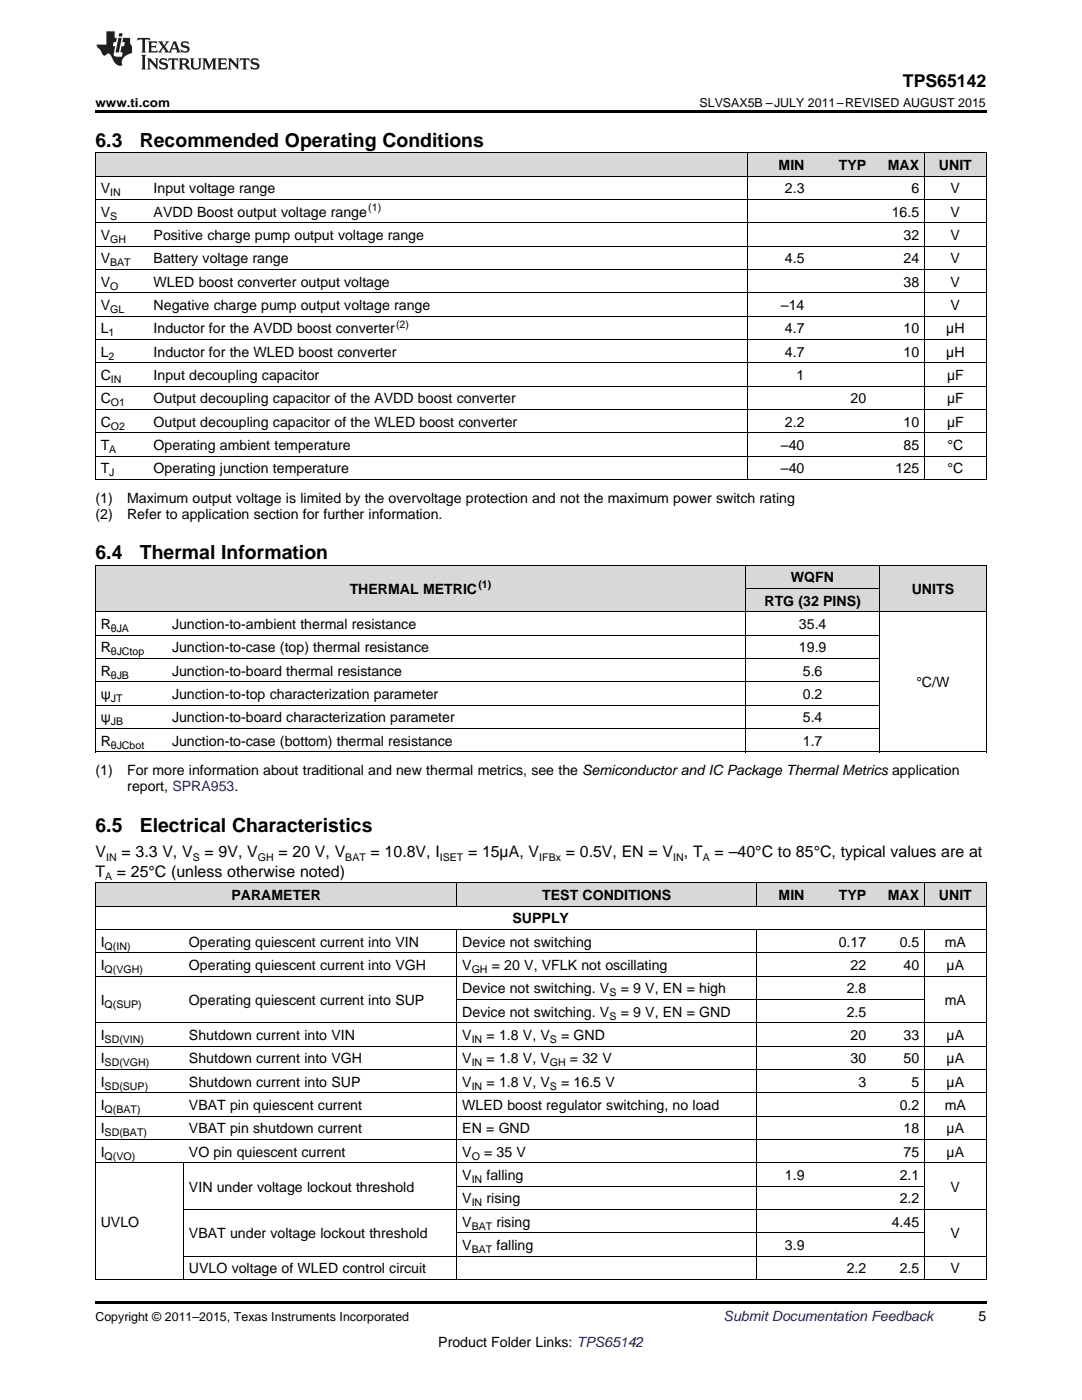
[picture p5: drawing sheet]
<svg xmlns="http://www.w3.org/2000/svg" width="216mm" height="279mm" viewBox="0 0 216 279" stroke-linecap="round" stroke-linejoin="round" font-family="sans-serif">
<defs><g id="words">
<g font-size="3.9">
<text x="19" y="29.3">6.3</text>
<text x="27.9" y="29.3">Recommended Operating Conditions</text>
<text x="19" y="111.6">6.4</text>
<text x="27.9" y="111.6">Thermal Information</text>
<text x="19" y="165.9">6.5</text>
<text x="27.9" y="165.9">Electrical Characteristics</text>
</g>
<text font-size="3.5" x="180.2" y="17.3">TPS65142</text>
<g font-size="3.2">
<text x="19" y="171.1">V</text>
<text x="24.2" y="171.1">= 3.3 V, V</text>
<text x="40.8" y="171.1">= 9V, V</text>
<text x="55.6" y="171.1">= 20 V, V</text>
<text x="73.9" y="171.1">= 10.8V, I</text>
<text x="93.4" y="171.1">= 15µA, V</text>
<text x="112.9" y="171.1">= 0.5V, EN = V , T</text>
<text x="142.6" y="171.1">= –40°C to 85°C, typical values are at</text>
<text x="19" y="175">T</text>
<text x="23.3" y="175">= 25°C (unless otherwise noted)</text>
</g>
<g font-size="2.8">
<text x="155.4" y="33.9">MIN</text>
<text x="167.4" y="33.9">TYP</text>
<text x="177.2" y="33.9">MAX</text>
<text x="187.4" y="33.9">UNIT</text>
<text x="20.1" y="38.6">V</text>
<text x="30.7" y="38.6">Input voltage range</text>
<text x="156.6" y="38.6">2.3</text>
<text x="181.9" y="38.6">6</text>
<text x="189.7" y="38.6">V</text>
<text x="20.1" y="43.3">V</text>
<text x="20.1" y="47.9">V</text>
<text x="30.7" y="43.3">AVDD Boost output voltage range</text>
<text x="30.7" y="47.9">Positive charge pump output voltage range</text>
<text x="177.9" y="43.3">16.5</text>
<text x="180.3" y="47.9">32</text>
<text x="189.7" y="43.3">V</text>
<text x="189.7" y="47.9">V</text>
<text x="20.1" y="52.6">V</text>
<text x="30.7" y="52.6">Battery voltage range</text>
<text x="156.6" y="52.6">4.5</text>
<text x="180.3" y="52.6">24</text>
<text x="189.7" y="52.6">V</text>
<text x="20.1" y="57.2">V</text>
<text x="30.7" y="57.2">WLED boost converter output voltage</text>
<text x="180.3" y="57.2">38</text>
<text x="189.7" y="57.2">V</text>
<text x="20.1" y="61.9">V</text>
<text x="30.7" y="61.9">Negative charge pump output voltage range</text>
<text x="155.8" y="61.9">–14</text>
<text x="189.7" y="61.9">V</text>
<text x="20.1" y="66.5">L</text>
<text x="20.1" y="71.2">L</text>
<text x="30.7" y="66.5">Inductor for the AVDD boost converter</text>
<text x="30.7" y="71.2">Inductor for the WLED boost converter</text>
<text x="156.6" y="66.5">4.7</text>
<text x="156.6" y="71.2">4.7</text>
<text x="180.3" y="66.5">10</text>
<text x="180.3" y="71.2">10</text>
<text x="188.8" y="66.5">µH</text>
<text x="188.8" y="71.2">µH</text>
<text x="20.1" y="75.8">C</text>
<text x="30.7" y="75.8">Input decoupling capacitor</text>
<text x="159" y="75.8">1</text>
<text x="189" y="75.8">µF</text>
<text x="20.1" y="80.5">C</text>
<text x="30.7" y="80.5">Output decoupling capacitor of the AVDD boost converter</text>
<text x="169.7" y="80.5">20</text>
<text x="189" y="80.5">µF</text>
<text x="20.1" y="85.2">C</text>
<text x="20.1" y="89.8">T</text>
<text x="30.7" y="85.2">Output decoupling capacitor of the WLED boost converter</text>
<text x="30.7" y="89.8">Operating ambient temperature</text>
<text x="155.8" y="89.8">–40</text>
<text x="156.6" y="85.2">2.2</text>
<text x="180.3" y="85.2">10</text>
<text x="180.3" y="89.8">85</text>
<text x="189" y="85.2">µF</text>
<text x="189.1" y="89.8">°C</text>
<text x="20.1" y="94.5">T</text>
<text x="30.7" y="94.5">Operating junction temperature</text>
<text x="155.8" y="94.5">–40</text>
<text x="178.7" y="94.5">125</text>
<text x="189.1" y="94.5">°C</text>
<text x="19" y="100.3">(1)</text>
<text x="25.4" y="100.3">Maximum output voltage is limited by the overvoltage protection and not the maximum power switch rating</text>
<text x="19" y="103.5">(2)</text>
<text x="25.4" y="103.5">Refer to application section for further information.</text>
<text x="69.8" y="118.6">THERMAL METRIC</text>
<text x="157.8" y="116.2">WQFN</text>
<text x="181.9" y="118.6">UNITS</text>
<text x="20.1" y="125.6">R</text>
<text x="34.3" y="125.6">Junction-to-ambient thermal resistance</text>
<text x="152.5" y="120.9">RTG (32 PINS)</text>
<text x="159.4" y="125.6">35.4</text>
<text x="20.1" y="130.2">R</text>
<text x="34.3" y="130.2">Junction-to-case (top) thermal resistance</text>
<text x="159.4" y="130.2">19.9</text>
<text x="20.1" y="134.9">R</text>
<text x="34.3" y="134.9">Junction-to-board thermal resistance</text>
<text x="160.2" y="134.9">5.6</text>
<text x="182.8" y="137.2">°C/W</text>
<text x="20.1" y="139.5">ψ</text>
<text x="34.3" y="139.5">Junction-to-top characterization parameter</text>
<text x="160.2" y="139.5">0.2</text>
<text x="20.1" y="144.2">ψ</text>
<text x="20.1" y="148.8">R</text>
<text x="34.3" y="144.2">Junction-to-board characterization parameter</text>
<text x="34.3" y="148.8">Junction-to-case (bottom) thermal resistance</text>
<text x="160.2" y="144.2">5.4</text>
<text x="160.2" y="148.8">1.7</text>
<text x="19" y="154.7">(1)</text>
<text x="25.4" y="154.7">For more information about traditional and new thermal metrics, see the Semiconductor and IC Package Thermal Metrics application</text>
<text x="25.4" y="157.9">report, SPRA953.</text>
<text x="46.2" y="179.6">PARAMETER</text>
<text x="108.2" y="179.6">TEST CONDITIONS</text>
<text x="155.4" y="179.6">MIN</text>
<text x="167.4" y="179.6">TYP</text>
<text x="177.2" y="179.6">MAX</text>
<text x="187.4" y="179.6">UNIT</text>
<text x="102.3" y="184.3">SUPPLY</text>
<text x="20.1" y="188.9">I</text>
<text x="37.7" y="188.9">Operating quiescent current into VIN</text>
<text x="92.3" y="188.9">Device not switching</text>
<text x="167.4" y="188.9">0.17</text>
<text x="179.5" y="188.9">0.5</text>
<text x="188.5" y="188.9">mA</text>
<text x="20.1" y="193.6">I</text>
<text x="37.7" y="193.6">Operating quiescent current into VGH</text>
<text x="92.3" y="193.6">V</text>
<text x="98.1" y="193.6">= 20 V, VFLK not oscillating</text>
<text x="169.7" y="193.6">22</text>
<text x="180.3" y="193.6">40</text>
<text x="188.9" y="193.6">µA</text>
<text x="20.1" y="200.6">I</text>
<text x="37.7" y="200.6">Operating quiescent current into SUP</text>
<text x="92.3" y="198.3">Device not switching. V</text>
<text x="92.3" y="202.9">Device not switching. V</text>
<text x="123.9" y="198.3">= 9 V, EN = high</text>
<text x="123.9" y="202.9">= 9 V, EN = GND</text>
<text x="168.9" y="198.3">2.8</text>
<text x="168.9" y="202.9">2.5</text>
<text x="188.5" y="200.6">mA</text>
<text x="20.1" y="207.6">I</text>
<text x="37.7" y="207.6">Shutdown current into VIN</text>
<text x="92.3" y="207.6">V</text>
<text x="97.1" y="207.6">= 1.8 V, V</text>
<text x="112" y="207.6">= GND</text>
<text x="169.7" y="207.6">20</text>
<text x="180.3" y="207.6">33</text>
<text x="188.9" y="207.6">µA</text>
<text x="20.1" y="212.2">I</text>
<text x="37.7" y="212.2">Shutdown current into VGH</text>
<text x="92.3" y="212.2">V</text>
<text x="97.1" y="212.2">= 1.8 V, V</text>
<text x="113.7" y="212.2">= 32 V</text>
<text x="169.7" y="212.2">30</text>
<text x="180.3" y="212.2">50</text>
<text x="188.9" y="212.2">µA</text>
<text x="20.1" y="216.9">I</text>
<text x="20.1" y="221.5">I</text>
<text x="37.7" y="216.9">Shutdown current into SUP</text>
<text x="37.7" y="221.5">VBAT pin quiescent current</text>
<text x="92.3" y="216.9">V</text>
<text x="92.3" y="221.5">WLED boost regulator switching, no load</text>
<text x="97.1" y="216.9">= 1.8 V, V</text>
<text x="112" y="216.9">= 16.5 V</text>
<text x="171.3" y="216.9">3</text>
<text x="179.5" y="221.5">0.2</text>
<text x="181.9" y="216.9">5</text>
<text x="188.5" y="221.5">mA</text>
<text x="188.9" y="216.9">µA</text>
<text x="20.1" y="226.2">I</text>
<text x="37.7" y="226.2">VBAT pin shutdown current</text>
<text x="92.3" y="226.2">EN = GND</text>
<text x="180.3" y="226.2">18</text>
<text x="188.9" y="226.2">µA</text>
<text x="20.1" y="230.9">I</text>
<text x="37.7" y="230.9">VO pin quiescent current</text>
<text x="92.3" y="230.9">V</text>
<text x="96.6" y="230.9">= 35 V</text>
<text x="180.3" y="230.9">75</text>
<text x="188.9" y="230.9">µA</text>
<text x="37.7" y="237.8">VIN under voltage lockout threshold</text>
<text x="92.3" y="235.5">V</text>
<text x="97.1" y="235.5">falling</text>
<text x="156.6" y="235.5">1.9</text>
<text x="179.5" y="235.5">2.1</text>
<text x="189.7" y="237.8">V</text>
<text x="20.1" y="244.8">UVLO</text>
<text x="92.3" y="240.2">V</text>
<text x="92.3" y="244.8">V</text>
<text x="97.1" y="240.2">rising</text>
<text x="99.1" y="244.8">rising</text>
<text x="177.9" y="244.8">4.45</text>
<text x="179.5" y="240.2">2.2</text>
<text x="37.7" y="247.2">VBAT under voltage lockout threshold</text>
<text x="92.3" y="249.5">V</text>
<text x="99.1" y="249.5">falling</text>
<text x="156.6" y="249.5">3.9</text>
<text x="189.7" y="247.2">V</text>
<text x="37.7" y="254.1">UVLO voltage of WLED control circuit</text>
<text x="168.9" y="254.1">2.2</text>
<text x="179.5" y="254.1">2.5</text>
<text x="189.7" y="254.1">V</text>
<text x="195.3" y="263.6">5</text>
<text x="87.5" y="268.9">Product Folder Links: TPS65142</text>
</g>
<text font-size="2.8" fill="#0000c8" x="144.4" y="263.6">Submit Documentation Feedback</text>
<g font-size="2.5">
<text x="19" y="21.4">www.ti.com</text>
<text x="139.6" y="21.4">SLVSAX5B –JULY 2011–REVISED AUGUST 2015</text>
<text x="19" y="263.6">Copyright © 2011–2015, Texas Instruments Incorporated</text>
</g>
<g font-size="2.1">
<text x="22" y="39.2">IN</text>
<text x="22" y="43.8">S</text>
<text x="73.5" y="42.1">(1)</text>
<text x="22" y="48.5">GH</text>
<text x="22" y="53.1">BAT</text>
<text x="22" y="57.8">O</text>
<text x="22" y="62.4">GL</text>
<text x="79" y="65.4">(2)</text>
<text x="21.7" y="67.1">1</text>
<text x="21.7" y="71.8">2</text>
<text x="22.1" y="76.4">IN</text>
<text x="22.1" y="81.1">O1</text>
<text x="22.1" y="85.7">O2</text>
<text x="21.8" y="90.4">A</text>
<text x="21.8" y="95">J</text>
<text x="95.5" y="117.4">(1)</text>
<text x="22.1" y="126.1">θJA</text>
<text x="22.1" y="130.8">θJCtop</text>
<text x="22.1" y="135.4">θJB</text>
<text x="22.1" y="140.1">JT</text>
<text x="22.1" y="144.7">JB</text>
<text x="22.1" y="149.4">θJCbot</text>
<text x="21.2" y="171.7">IN</text>
<text x="38.5" y="171.7">S</text>
<text x="51.4" y="171.7">GH</text>
<text x="68.9" y="171.7">BAT</text>
<text x="87.7" y="171.7">ISET</text>
<text x="107.6" y="171.7">IFBx</text>
<text x="134.3" y="171.7">IN</text>
<text x="140.2" y="171.7">A</text>
<text x="21" y="175.6">A</text>
<text x="20.9" y="189.5">Q(IN)</text>
<text x="20.9" y="194.2">Q(VGH)</text>
<text x="94.1" y="194.2">GH</text>
<text x="20.9" y="201.2">Q(SUP)</text>
<text x="121.6" y="198.8">S</text>
<text x="121.6" y="203.5">S</text>
<text x="20.9" y="208.1">SD(VIN)</text>
<text x="94.1" y="208.1">IN</text>
<text x="109.7" y="208.1">S</text>
<text x="20.9" y="212.8">SD(VGH)</text>
<text x="94.1" y="212.8">IN</text>
<text x="109.7" y="212.8">GH</text>
<text x="20.9" y="217.5">SD(SUP)</text>
<text x="94.1" y="217.5">IN</text>
<text x="109.7" y="217.5">S</text>
<text x="20.9" y="222.1">Q(BAT)</text>
<text x="20.9" y="226.8">SD(BAT)</text>
<text x="20.9" y="231.4">Q(VO)</text>
<text x="94.1" y="231.4">O</text>
<text x="94.1" y="236.1">IN</text>
<text x="94.1" y="240.7">IN</text>
<text x="94.1" y="245.4">BAT</text>
<text x="94.1" y="250">BAT</text>
</g>
</g></defs>
<g fill="#d8d8d8">
<path d="M19 176.2h17.7v4.7h-17.7z"/>
<path d="M36.7 176.2h54.5v4.7h-54.5z"/>
<path d="M91.2 176.2h59.9v4.7h-59.9z"/>
<path d="M151.1 176.2h10.5v4.7h-10.5z"/>
<path d="M161.6 176.2h12.4v4.7h-12.4z"/>
<path d="M174 176.2h10.5v4.7h-10.5z"/>
<path d="M184.5 176.2h12.3v4.7h-12.3z"/>
<path d="M19 112.9h14.3v9.3h-14.3z"/>
<path d="M33.3 112.9h115.5v9.3h-115.5z"/>
<path d="M148.8 117.5h26.7v4.7h-26.7z"/>
<path d="M175.5 112.9h21.3v9.3h-21.3z"/>
<path d="M148.8 112.9h26.7v4.6h-26.7z"/>
<path d="M19 30.6h10.6v4.6h-10.6z"/>
<path d="M29.6 30.6h119.7v4.6h-119.7z"/>
<path d="M149.3 30.6h12.3v4.6h-12.3z"/>
<path d="M161.6 30.6h12.4v4.6h-12.4z"/>
<path d="M174 30.6h10.5v4.6h-10.5z"/>
<path d="M184.5 30.6h12.3v4.6h-12.3z"/>
</g>
<path d="M19 22h177.8v.5h-177.8zM19 95.7h.2zM149.2 95.7h.1zM184.4 95.7h.1zM196.7 95.7h.1zM19 150.1h.2zM148.7 150.1h.1zM175.4 150.1h.1zM196.7 150.1h.1zM19 259.7h177.8v.5h-177.8z" fill="#000"/>
<g fill="none" stroke="#000" stroke-width=".2">
<path d="M19 39.8h177.8M19 35.2h177.8M19 30.5h177.8M19.1 30.5v65.2M149.2 30.5v65.2M184.4 30.5v65.2M196.8 30.5v65.2M19 58.4h177.8M19 53.8h177.8M19 49.1h177.8M19 44.5h177.8M19 77.1h177.8"/>
<path d="M19 72.4h177.8M19 67.8h177.8M19 63.1h177.8M19 95.7h177.8M19 91h177.8M19 86.4h177.8M19 81.7h177.8M19 112.8h177.8M19.1 112.8v37.3M148.8 112.8v37.3M148.8 117.5h26.7M175.5 112.8v37.3"/>
<path d="M196.8 112.8v37.3M19 136.1h156.5M19 131.4h156.5M19 126.8h156.5M19 122.1h177.8M19 150.1h177.8M19 145.4h156.5M19 140.7h156.5M19 176.2h177.8M19.1 176.2v79.2M91.1 176.2v4.7M151 176.2v4.7"/>
<path d="M184.4 176.2v4.7M196.8 176.2v79.2M19 194.8h177.8M19 190.2h177.8M19 185.5h177.8M19 180.9h177.8M91.1 185.5v69.9M91.2 199.5h93.3M151 185.5v69.9M184.4 185.5v69.9M19 218.1h177.8M19 213.4h177.8"/>
<path d="M19 208.8h177.8M19 204.1h177.8M19 232.1h177.8M19 227.4h177.8M19 222.8h177.8M36.6 232.1v23.3M91.2 236.7h93.3M19 255.4h177.8M36.7 250.7h160.1M36.7 241.4h160.1M91.2 246h93.3"/>
</g>
<g fill="#231f20">
<path d="M27.5 7.6l-.1 .5 .4-.2h.6v.1v2.1l-.2 .4h1l-.3-.4v-2.1l.1-.1h.5l.5 .2-.2-.5zM29.5 8.3l.2 .3v1.5l-.2 .4h1.8l.2-.6a1.04 1.04 0 0 1-1.3 .2v-.7h.6l.3 .2v-.6l-.3 .2h-.6v-.6l.8-.1 .4 .3-.2-.5zM31.5 8.3l.9 1.1-.9 1.1h.8l-.2-.2 .5-.7 .4 .7-.2 .2h1.5l-.1-.2 .1-.4h.9l.1 .4-.2 .2h1l-.3-.3-.7-1.9h-.5l-.9 2-.8-1 .9-1h-.8l.1 .3-.3 .5-.4-.6 .2-.2zM34.7 8.6l.4 1h-.7zM36.3 8.4a.63 .63 0 0 0-.2 .7 .63 .63 0 0 0 .6 .4l.6 .2 .1 .2a.75 .75 0 0 1-.7 .4 .75 .75 0 0 1-.6-.5l.1 .7 .1-.1a1.11 1.11 0 0 0 1.5-.6 1.13 1.13 0 0 0-1.2-.8l-.1-.4a1.04 1.04 0 0 1 1.2 .2l-.2-.5-.1 .1-.5-.2zM28.2 10.9l.2 .4v2.2l-.2 .4h1l-.3-.4v-2.2l.3-.4zM29.3 11.6l.3 .4v1.5l-.3 .4h.8l-.2-.4v-1.3l1.5 1.7v-1.9l.2-.4h-.7l.2 .4v.9l-1.1-1.3zM32 11.8a.62 .62 0 0 0-.2 .7 .62 .62 0 0 0 .6 .4l.6 .1 .1 .3a.76 .76 0 0 1-.7 .3 .76 .76 0 0 1-.6-.4l.1 .7 .1-.1a1.11 1.11 0 0 0 1.5-.6 1.13 1.13 0 0 0-1.2-.8l-.1-.4a1.04 1.04 0 0 1 1.2 .2l-.2-.6-.1 .1-.5-.1zM33.7 11.6l-.2 .6a.61 .61 0 0 1 .8-.3v1.6l-.2 .4h.9l-.2-.4v-1.6a.63 .63 0 0 1 .8 .3l-.2-.6zM35.6 11.6l.3 .4v1.5l-.3 .4h1l-.2-.2v-.8l.5 .2a.76 .76 0 0 0 1.2 .7l-1-1a.58 .58 0 0 0 .6-.5 .58 .58 0 0 0-.5-.6zM36.4 11.9h.1a.45 .45 0 0 1 .5 .1 .45 .45 0 0 1 .1 .5l-.7 .2zM37.9 11.6l.2 .2a2.17 2.17 0 0 0 .3 1.9 .99 .99 0 0 0 1.6-.6v-1.1l.2-.4h-.7l.2 .2a1.92 1.92 0 0 1-.2 1.8 .6 .6 0 0 1-.9-.5v-1.1l.2-.4zM40.4 11.6l.2 .4v1.5l-.2 .4h.7l-.2-.4v-1.4l.8 1.8 .8-1.8v1.4l-.2 .4h.9l-.2-.4v-1.5l.2-.4h-.8l-.6 1.5-.6-1.5zM43.4 11.6l.2 .4v1.5l-.2 .4h1.8l.2-.6a1.04 1.04 0 0 1-1.3 .1v-.6h.5l.4 .2v-.6l-.4 .2h-.5v-.7h.8l.3 .3-.1-.6zM45.5 11.6l.2 .4v1.5l-.2 .4h.7l-.2-.4v-1.3l1.5 1.7v-1.9l.2-.4h-.7l.2 .4v.9l-1.1-1.3zM47.9 11.6l-.1 .6a.61 .61 0 0 1 .8-.3v1.6l-.3 .4h1l-.3-.4 .1-1.6a.63 .63 0 0 1 .7 .3l-.1-.6zM50.2 11.8a.62 .62 0 0 0-.2 .7 .62 .62 0 0 0 .6 .4l.6 .1 .2 .3a.76 .76 0 0 1-.8 .3 .76 .76 0 0 1-.6-.4l.1 .7 .2-.1a1.11 1.11 0 0 0 1.5-.6 1.13 1.13 0 0 0-1.3-.8l-.1-.4a1.04 1.04 0 0 1 1.2 .2l-.1-.6-.2 .1-.5-.1z"/>
<path d="M21.2 6.3v2.6h-1.9l.1 .4 .7 .9a.91 .91 0 0 0 1 .8 .56 .56 0 0 1 .5-.3 .56 .56 0 0 1 .5 .3l.4 .8a1.53 1.53 0 0 0 1.9 1.2 1.54 1.54 0 0 1 1-2.1l.9-.3v-1.4a1.52 1.52 0 0 1-.3-1.6h-1.4l-.2 .8h.5l-.2 .8h-.4l-.2 1v.2l.4 .1-.2 .8a1.93 1.93 0 0 1-1.6-.3l.3-1.8h-.5l.2-.8h.4l.2-.8h-.4v-1.3zM23.6 7.6l-.6 2.9h.7l.6-2.9zM23.8 6.6l-.1 .7h.6l.2-.7z"/>
</g>
<use href="#words"/>
</svg>
